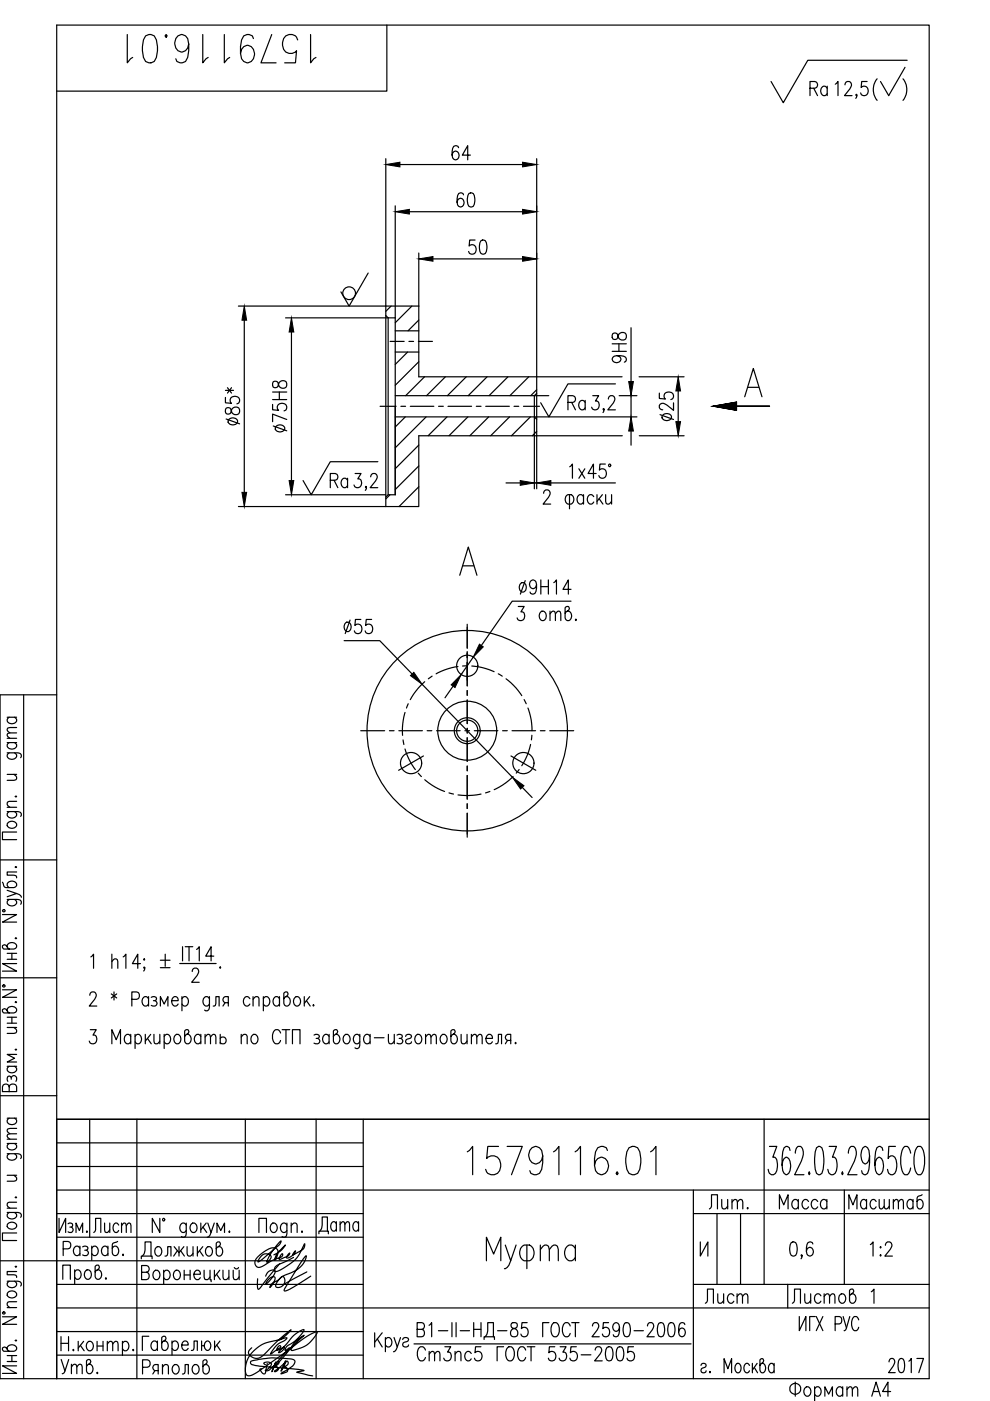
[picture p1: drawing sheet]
<svg xmlns="http://www.w3.org/2000/svg" width="210mm" height="297mm" viewBox="0 0 210 297" stroke-linecap="round" stroke-linejoin="round" font-family="sans-serif">
<defs><g id="words">
<text font-size="11" x="102" y="270.2">Муфта</text>
<text font-size="10.6" x="97.7" y="250.5">1579116.01</text>
<text font-size="10.1" x="25.8" y="14.5">1579116.01</text>
<text font-size="8.4" x="183.8" y="22.6">( )</text>
<g font-size="7.1">
<text x="66.3" y="262.8">Дата</text>
<text x="86.4" y="289.6">%%OCт3nc5 ГОСТ 535-2005</text>
</g>
<g font-size="6.6">
<text x="170.4" y="21.5">Ra</text>
<text x="94.5" y="35.3">64</text>
<text x="95.6" y="45.2">60</text>
<text x="133.7" y="78" transform="rotate(-90 133.7 78)">9H8</text>
<text x="119.2" y="88.2">Ra</text>
<text x="51.9" y="91.4" transform="rotate(-90 51.9 91.4)">85*</text>
<text x="61.7" y="92.8" transform="rotate(-90 61.7 92.8)">75H8</text>
<text x="68.8" y="104.8">Ra</text>
<text x="109" y="127.4">9H14</text>
<text x="148.2" y="277.6">Лист</text>
<text x="166.9" y="277.6">Листов</text>
</g>
<g font-size="6.2">
<text x="98.1" y="55">50</text>
<text x="143.6" y="90.3" transform="rotate(-90 143.6 90.3)">25</text>
<text x="108.3" y="132.6">3 отв.</text>
<text x="149.2" y="257.5">Лит.</text>
<text x="164" y="257.5">Масса</text>
<text x="178.9" y="257.5">Масштаб</text>
<text x="18.7" y="262.5">Лист</text>
<text x="183.4" y="267.4">1:2</text>
<text x="11.6" y="292.5">Утв.</text>
<text x="28.9" y="292.5">Ряполов</text>
<text x="187.3" y="292.1">2017</text>
</g>
</g></defs>
<g fill="none" stroke="#000" stroke-width=".25">
<path d="M82 5.3v14h-70M179.2 18l.2-.6 .7-.1a.93 .93 0 0 1 .1 1.5l-1.2 1.5h1.6M192.3 12.8h-21l-5.2 9-2.6-4.5M81.8 33.6v73.8M84.8 34.9h26M113.8 33.6v70M78.1 57.9l-4.1 7-1.7-3M83.8 43.6v61.3h-1.5l-.5 .5M86.8 44.9h24M88.8 53.6v26.3h43.1M91.8 54.9h19M50.5 64.9h38.3"/>
<path d="M51.8 67.9v36.5M60.5 67.4h21.8v37.5M61.8 70.4v31.5M81.8 66.9l.5 .5h1.5M82.7 72.4h3M82.9 64.9l-1.1 1.1M83.8 74.6h5M83.8 70.1h5M86.4 74.6l-2.6 2.7M86.7 72.4h1M87.3 64.9l-3.5 3.5M88.7 72.4h3"/>
<path d="M88.8 67.9l-2.3 2.2M88.8 76.7l-5 5M90 79.9l-4 4M94.4 79.9l-4 4M98.9 79.9l-4 4M103.3 79.9l-4 4M107.7 79.9l-4 4M112.1 79.9l-4 4M133.8 69.5v11.4M135.5 79.9h9.5M80.1 97.9h-10.1l-4 7-1.7-3M80.6 86.1h3.4"/>
<path d="M83.8 88.4h51.2M83.8 83.9h32.6M85 86.1h1M85.9 88.4l-2.1 2.1M87 86.1h5M88.8 94.4l-5 5M88.8 98.8l-5 5M90.3 88.4l-6.5 6.6M93 86.1h1M94.8 88.4l-4 4M95 86.1h5M99.2 88.4l-4 4"/>
<path d="M101 86.1h1M103 86.1h5M103.6 88.4l-4 4M108 88.4l-4 4M109 86.1h1M111 86.1h3.4M112.4 88.4l-4 4M113.3 88.4v15.2M113.8 83.4l-.5 .5v4.5l.5 .5M113.8 82.6l-1.3 1.3M113.8 91.5l-.9 .9M120.8 99l.6-.6v3"/>
<path d="M122.7 99.4l1.3 2M124 99.4l-1.3 2M128.1 86.7l-.1 .2-.2-.2 .2-.1a.66 .66 0 0 1-.2 .9M128.3 98.4h-1.1l-.1 1.3a.87 .87 0 0 1 1.1-.2 .87 .87 0 0 1 .4 1 .82 .82 0 0 1-.7 .9 .82 .82 0 0 1-.9-.6M129 84.6l.2-.6 .7-.1a.94 .94 0 0 1 .1 1.6l-1.1 1.4h1.6M129.1 98.5h.3v.4h-.3zM130.5 81.4h-10.1l-4 7-1.8-3M131.3 83.9h3.7M131.9 92.4h-43.1v15h-7M133.8 83.9v4.5M133.8 91.4v3M135.5 92.4h9.5"/>
<path d="M156.2 86.1h7h-7M157.9 84.1l1.8-6 1.9 6M158.6 82.1h2.3M50.5 107.4h31.3M60.5 104.9h21.3M77.7 103.2l-.1 .2-.1-.2 .1-.1a.63 .63 0 0 1-.1 .9M78.6 101.1l.2-.6 .7-.1a.94 .94 0 0 1 .1 1.6l-1.1 1.4h1.6M82.7 104.9l-.9 .9M88.8 103.2l-4.2 4.2M98.1 120h2.3M107.3 102.4h3M113.3 102.4h.5"/>
<path d="M115.3 104.6l.2-.6 .7-.1a.94 .94 0 0 1 .1 1.5l-1.2 1.5h1.7M116.8 102.4h13.7M120.2 105l.9-.1a1.15 1.15 0 0 1 0 2h-.7a1.19 1.19 0 0 1-.2-1.9zM120.7 104.9v3M123.7 105.3a.67 .67 0 0 0-.6-.4 .67 .67 0 0 0-.6 .4 .91 .91 0 0 0-.1 1.1 .91 .91 0 0 0 1.1 .3l.2-.3M123.7 104.9v2M125.9 105.3a.66 .66 0 0 0-.6-.4 .66 .66 0 0 0-.7 .4 1.01 1.01 0 0 0 .8 1.6l.5-.5M126.4 100.4h-1.7l1.1-2v3M126.6 104.9v2M127 105.7l.8 1.2M127.7 104.9l-1.1 1.4M128.4 104.9l.1 1.8 .6 .2 .6-.6"/>
<path d="M129.7 104.9v2M73 135.8h7.5l6.9 7.1M73.3 132a.65 .65 0 0 1 1 .3 1.01 1.01 0 0 1-.8 1.6 1.19 1.19 0 0 1-.2-1.9zM74.2 131.5l-1 2.8M76.5 131.3h-1.1l-.2 1.3a.87 .87 0 0 1 1.1-.2 .87 .87 0 0 1 .4 1.1 .82 .82 0 0 1-.6 .8 .82 .82 0 0 1-1-.5M78.8 131.3h-1.2l-.1 1.3a.87 .87 0 0 1 1.1-.2 .87 .87 0 0 1 .4 1.1 .82 .82 0 0 1-.7 .8 .82 .82 0 0 1-.9-.5M97.5 122l1.8-6 1.8 6M99.1 132.4v5M99.1 138.1v7.3M100.3 139.3l-2.5 3.7M121.1 127.5h-12.5l-6.5 9.4M1.5 159.6l2.7 .1 .3 .4-.1 .5"/>
<path d="M1.5 157.4h2M1.5 156.5h2M1.5 152.1h2M1.9 159.6l-.2 .2a.64 .64 0 0 0 .2 1.1 1.01 1.01 0 0 0 1.6-.8l-.4-.5M1.9 157.4a.67 .67 0 0 0-.4 .7 .67 .67 0 0 0 .4 .6 1.01 1.01 0 0 0 1.6-.8l-.4-.5M1.9 152.1a.67 .67 0 0 0-.4 .6 .67 .67 0 0 0 .4 .6 1.01 1.01 0 0 0 1.6-.8l-.4-.4M3.5 155.4l-1.8 .1-.2 .5 .6 .5M3.5 154.2l-1.8 .2-.2 .4 .6 .6M5 147.3v145M12 147.3h-12v145h197v-287h-185v287M76.5 154.9h5.1M82.6 154.9h1"/>
<path d="M84.6 154.9h5M85.5 156.9l.1 .9M85.9 151.1a13.5 13.5 0 0 0-.5 4.8M85.9 158.8l1.1 2.7 1.1 1.7M86.6 149.2l-.4 .9M89.5 145.1l19.1 19.7M90.1 144.5l-1.4 1.4-1.7 2.4M90.6 154.9h1M91.6 143.4l-.8 .5M92.6 154.9h5M96.1 145.5l-1.7 2.4M97.1 141.3l-2.1 .5-2.5 1.1"/>
<path d="M98.6 154.9h1M99.1 141.2h-1M99.1 146.4v1M99.1 148.4v5M99.1 154.4v1M99.1 156.4v5M100 141.2a13.4 13.4 0 0 1 4.8 1.2M100.6 154.9h5M105.6 142.9l.9 .5M106.6 154.9h1M107.3 143.9l2.1 2 1.2 1.6M108.6 154.9h5"/>
<path d="M111.1 148.3l.5 .9M111.9 150.1l.7 2.6 .2 2.2M112.5 157.8a13.4 13.4 0 0 1-1.9 4.5M112.8 155.9l-.1 1M114.6 154.9h1M116.6 154.9h5M1.5 172.1l2.7 .1 .3 .3-.1 .6M1.5 171.2h2M1.5 164.2h2M1.7 174.5a1.06 1.06 0 0 1 1.1-.3 1.06 1.06 0 0 1 .7 .8 1.06 1.06 0 0 1-1.1 .6 1.06 1.06 0 0 1-.9-.9zM1.9 172.1l-.2 .2a.64 .64 0 0 0 .2 1 1.01 1.01 0 0 0 1.6-.8l-.4-.4M3 164.2l.5 .6-.1 .5-1.9 .1"/>
<path d="M3.2 168.9l.2-.1 .1 .1-.1 .1zM3.5 176.4h-3v1.6h3M3.5 169.9l-1.8 .1-.2 .6 .6 .6M88.7 163.9l.6 .8M89.8 160.3l-5.3 3M90.1 165.3a13.4 13.4 0 0 0 4.2 2.5M95.2 168.1l.9 .3M99.1 162.4v1M99.1 164.4v5M99.1 170.4v1M99.1 172.4v5.1M102 168.4a14.1 14.1 0 0 1-4.9 .1"/>
<path d="M103.9 167.8l-1 .3M108.3 160.3l5.3 3M108.8 164.6l-1.6 1.4-2.4 1.4M110.1 163.1l-.6 .8M110.7 166.9l2.1 2.2M0 182.3h12M.5 193.9h3l-3 1.6h3M.5 187l.5 1.1 2 .1a.64 .64 0 0 0 .5-.6 .64 .64 0 0 0-.4-.7 .91 .91 0 0 0-1.1 0 .91 .91 0 0 0-.3 1.1l.2 .2M.6 192.9h.4v.4h-.4zM1.5 190.7l2.7 .1 .3 .4-.1 .5M1.5 188.8l2 .6-2 .7M1.9 190.7l-.2 .2a.64 .64 0 0 0 .2 1.1 1.01 1.01 0 0 0 1.6-.8l-.4-.5"/>
<path d="M3.2 198.9l.2-.1 .1 .1-.1 .1zM3.2 183.8h.3l-.1 .2zM3.5 189.4l.6 .3 .4 .5M3.5 184.9h-2v.7l1.9 .1 .1 .4M0 207.3h12M.5 209.9h3l-3 1.6h3M.6 208.9h.4v.3h-.4zM1.5 200.8a1 1 0 0 1 1-1 1 1 0 0 1 1 1l-.5 .4h-2.2l-.3-.3v-.4l.5-.2 .2 .1 .7 .8M1.5 214.3a1 1 0 0 1 1-.9 1 1 0 0 1 1 .9l-.5 .5h-2.2l-.3-.4v-.3l.5-.2 .2 .1 .7 .8M1.5 202.1h2M1.5 203.4h2M1.5 217.8h2"/>
<path d="M1.5 215.7h2M1.5 216.9h2M2.5 202.1v1.3M2.5 215.7v1.2M3 217.8l.5 .6-.1 .6-1.9 .1M3.2 212.5l.2-.1 .1 .1-.1 .1zM3.5 204.3h-3l3 1.6h-3M19 211l.3-.6 .6-.1a.93 .93 0 0 1 .2 1.6l-1.2 1.4h1.6M19.1 218.3h1.3l-.7 1.2h.4a.94 .94 0 0 1 .3 1.3 .94 .94 0 0 1-1.4 .2l-.1-.3M19.3 202.9l.5-.6v3M23.6 210.7l1.1 .9M23.7 203.9l.6-.6 .6 .2 .1 1.8"/>
<path d="M23.7 202.3v3M24.2 210.3v1.7M24.7 210.7l-1.1 .9M26.1 202.9l.6-.6v3M27.7 219.7a.66 .66 0 0 0-.6-.4 .66 .66 0 0 0-.6 .4 .91 .91 0 0 0-.1 1.2 .91 .91 0 0 0 1.1 .3l.2-.3M27.7 219.3v2M28 211.9h1a.81 .81 0 0 0 .6-.8 .81 .81 0 0 0-.6-.8h-1v3M28.6 219.7a.66 .66 0 0 1 .7-.4 .66 .66 0 0 1 .6 .4 1 1 0 0 1-.8 1.6l-.5-.4M28.6 219.3v3M29.8 204.3h-1.7l1.1-2v3M30.6 203.3l.1 .2-.1 .1-.1-.1zM30.7 205.2l-.1 .1-.1-.1 .1-.2a.62 .62 0 0 1-.1 .9"/>
<path d="M30.8 219.3v2M31.5 211.7l-.2-.2a.8 .8 0 0 0-1 0 .8 .8 0 0 0-.2 .9l.4 .8a.65 .65 0 0 0 1-.3M31.5 211.3v2M32 219.3l-1.2 1.4M32.1 211.5a.7 .7 0 0 1 1.1 .2l-.1 .3-.6 .2M32.6 219.3l.1 1.9 .6 .1 .6-.6M32.9 212.2a.59 .59 0 0 1 .4 .5 .59 .59 0 0 1-.4 .6l-.8-.1M33.9 219.3v2M34 213.3v-2l.8 1.6 .8-1.6v2M34 203.6h2.1M34 205.2h2.1M34.8 219.7a.66 .66 0 0 1 .6-.4 .66 .66 0 0 1 .7 .4 1 1 0 0 1-.8 1.6l-.5-.4"/>
<path d="M34.8 219.3v3M35 202.3v2.6M36.4 212.2h1.4a.66 .66 0 0 0-.4-.9 .66 .66 0 0 0-.9 .4 1 1 0 0 0 .8 1.6l.5-.4M37.2 219.5l.2-.2a1 1 0 0 1 1 1 1 1 0 0 1-1 1 1.18 1.18 0 0 1-.2-1.8zM38.1 204.3h7.7M38.6 211.7l.4-.4a1 1 0 0 1 1 1 1 1 0 0 1-1 1l-.4-.4M38.6 211.3v3M38.7 200.7v3M39.3 200.7h1.6M39.6 219.3a1 1 0 0 1 .9 1 1 1 0 0 1-.9 1l-.5-.6v-2.1l.4-.3h.3l.3 .4-.1 .3-.9 .7M40.1 200.7v3M40.8 206l.2-.6 .7-.1a.94 .94 0 0 1 .1 1.5l-1.2 1.5h1.6"/>
<path d="M41.7 201.3l.5-.6v3M42.6 219.7l-.5-.4a1 1 0 0 0-.9 1 1 1 0 0 0 .9 1l.5-.4M42.6 219.3v2M43.5 219.9l.6-.6 .4 .2 .1 1.8M43.5 219.3v2M44.4 211.7l-.4-.4a1 1 0 0 0-1 1 1 1 0 0 0 1 1l.4-.4M44.4 211.3l-.1 2.7-.3 .3-.6-.1M44.6 219.9l.6-.6 .5 .2 .1 1.8M45.2 213.3l.5-.1 .1-1.9h.7v2M45.3 202.7h-1.7l1.2-2v3M46.7 205v.3l-.1-.1zM46.7 219.3v2"/>
<path d="M47.7 212.6l-.4 .7M48.4 212.6h-.7l-.2-.2a.67 .67 0 0 1 .2-1.1h.7v2M51.1 219.9l.6-.6 .6 .2 .1 1.8M51.1 219.3v2M53 211.7l-.3-.2a.8 .8 0 0 0-.9 0 .8 .8 0 0 0-.2 .9 .8 .8 0 0 0 .9 .9l.5-.4M53.6 219.5l.2-.2a1 1 0 0 1 .9 1 1 1 0 0 1-.9 1 1.17 1.17 0 0 1-.2-1.8zM53.7 211.9l.5-.6 .6 .2 .1 1.8M53.7 211.3v2M55.8 211.7a.66 .66 0 0 1 .7-.4 .66 .66 0 0 1 .6 .4 1 1 0 0 1-.8 1.6l-.5-.4M55.8 211.3v3M59.3 211.7a.66 .66 0 0 0-.7-.4 .66 .66 0 0 0-.6 .4 .91 .91 0 0 0 0 1.2 .91 .91 0 0 0 1 .3l.3-.3M59.3 211.3v2"/>
<path d="M59.5 219a.8 .8 0 0 0-.8-.7 .8 .8 0 0 0-.8 .7 1.88 1.88 0 0 0 .6 2.3 .84 .84 0 0 0 1-.7M59.8 218.3h1.6M60.6 211.3a1 1 0 0 1 1 1 1 1 0 0 1-1 1l-.4-.6v-2.1l.3-.3h.4l.2 .4-.1 .3-.8 .7M60.6 218.3v3M62.6 211.5l.2-.2a1 1 0 0 1 .9 1 1 1 0 0 1-.9 1 1.17 1.17 0 0 1-.2-1.8zM64.5 211.3v2M65 212.2l.8 1.1M65.7 211.3l-1.2 1.4M66.5 213l.1 .2-.1 .1-.2-.1zM66.6 219.5a.72 .72 0 0 1 1.1 .2l-.1 .3-.6 .2M69.8 219.7l-.5-.4a1 1 0 0 0-.9 1 1 1 0 0 0 .9 1l.5-.4M69.8 219.3v2"/>
<path d="M71.1 219.3a1 1 0 0 1 1 1 1 1 0 0 1-1 1l-.4-.6v-2.1l.3-.3h.4l.2 .4-.1 .3-.8 .7M73.1 219.5a.8 .8 0 0 1 .9 0 .8 .8 0 0 1 .2 .9 .8 .8 0 0 1-.9 .9 1.18 1.18 0 0 1-.2-1.8zM76.3 219.7l-.1-.1a.58 .58 0 0 0-.9-.1 1.06 1.06 0 0 0-.4 1.1 1.06 1.06 0 0 0 .9 .7l.5-.4M76.3 219.3l-.1 2.7a.58 .58 0 0 1-.9 .2M78.5 219.7l-.3-.2a.8 .8 0 0 0-.9 0 .8 .8 0 0 0-.2 .9l.3 .8a.65 .65 0 0 0 1.1-.3M78.5 219.3v2M82.3 219.3l.2 1.9 .5 .1 .6-.6M83.6 219.3v2M84.2 219.5a.71 .71 0 0 1 1.1 .2l-.1 .3-.6 .2M86 219.7a.66 .66 0 0 1 .6-.4 .66 .66 0 0 1 .7 .4l-.2 .3-.8 .3a.55 .55 0 0 0-.2 .9 .73 .73 0 0 0 1.2-.3M88.3 219.5a.8 .8 0 0 1 .9 0 .8 .8 0 0 1 .2 .9 .8 .8 0 0 1-.9 .9 1.18 1.18 0 0 1-.2-1.8zM90.2 219.9l.6-.6 .5 .2 .1 1.8"/>
<path d="M90.2 219.3v2M91.4 219.9l.5-.6 .5 .2 .1 1.8M93.7 219.5l.2-.2a1 1 0 0 1 .9 1 1 1 0 0 1-.9 1 1.17 1.17 0 0 1-.2-1.8zM96.1 219.3a1 1 0 0 1 .9 1 1 1 0 0 1-.9 1l-.5-.6v-2.1l.3-.3h.4l.2 .4-.1 .3-.8 .7M97.8 219.3l.1 1.9 .6 .1 .5-.6M99 219.3v2M99.9 219.9l.6-.6 .5 .2 .1 1.8M99.9 219.3v2M101.1 219.9l.6-.6 .4 .2 .1 1.8M0 232.3h12M1.5 237.1h2M1.5 226.1h2"/>
<path d="M1.9 237.1a.67 .67 0 0 0-.4 .6 .67 .67 0 0 0 .4 .6 .91 .91 0 0 0 1.2 .1 .91 .91 0 0 0 .3-1.1l-.3-.2M1.9 230.4a.73 .73 0 0 0-.7-.6 .73 .73 0 0 0-.7 .6v1h3v-1a.82 .82 0 0 0-.8-.6 .82 .82 0 0 0-.8 .6v1M1.9 226.1a.67 .67 0 0 0-.4 .6 .67 .67 0 0 0 .4 .6 1.01 1.01 0 0 0 1.6-.8l-.4-.4M2.4 228.5a.59 .59 0 0 1 .6-.5 .59 .59 0 0 1 .5 .5l-.1 .8M2.4 228.8v-.3l-.5-.4a.73 .73 0 0 0-.2 1.2M3.2 222.5l.2-.1 .1 .1-.1 .1zM3.5 239.2l-1.8 .2-.2 .4 .6 .6M3.5 223.6h-2l1.6 .8-1.6 .8h2M12 237.3h185h-185M19 237.3v25M23.7 221.3v-3l.9 2.1 .9-2.1v3M29 237.3v55"/>
<path d="M31.3 220.2l.8 1.1M46.7 220.2a.73 .73 0 0 1 1.2 0 .73 .73 0 0 1-.4 1.1h-.5l-.3-.3M52 237.3v55M62 221.3v-3h1.6v3M67 237.3v55M67.4 220.2a.59 .59 0 0 1 .4 .5 .59 .59 0 0 1-.4 .6l-.8-.1M77 237.3v55M79.4 220h2M85 220.2a.59 .59 0 0 1 .4 .5 .59 .59 0 0 1-.4 .6l-.8-.1M103 220.2h1.4a.67 .67 0 0 0-.4-.9 .67 .67 0 0 0-.9 .4 .99 .99 0 0 0 .8 1.6l.5-.4M105.1 221.3l.4-.1 .2-1.9h.6v2M107.6 220.6l-.5 .7"/>
<path d="M108.3 220.6h-.7l-.2-.2a.67 .67 0 0 1 .2-1.1h.7v2M109.3 221l.1 .2-.1 .1-.1-.1zM162 237.3v35M1.5 257.1l2.7 .1a.59 .59 0 0 1 .2 .9M1.5 244.6l2.7 .1a.59 .59 0 0 1 .2 .9M1.5 256.2h2M1.5 249.2h2M1.5 242.4h2M1.5 241.5h2M1.7 259.5a1.07 1.07 0 0 1 1.1-.3 1.07 1.07 0 0 1 .7 .8 1.06 1.06 0 0 1-1.1 .6 1.06 1.06 0 0 1-.9-.9zM1.9 257.1l-.1 .1a.59 .59 0 0 0-.1 .9 1.07 1.07 0 0 0 1.1 .3 1.07 1.07 0 0 0 .7-.9l-.4-.4M1.9 244.6l-.1 .1a.59 .59 0 0 0-.1 .9 1.07 1.07 0 0 0 1.1 .4 1.07 1.07 0 0 0 .7-.9l-.4-.5"/>
<path d="M1.9 242.4a.67 .67 0 0 0-.4 .7 .67 .67 0 0 0 .4 .6 1.01 1.01 0 0 0 1.6-.8l-.4-.5M3 249.2l.5 .6-.1 .5-1.9 .1M3.2 253.9l.2-.1 .1 .1-.1 .1zM3.5 254.9l-1.8 .1-.2 .6 .6 .6M3.5 240.4l-1.8 .1-.2 .5 .6 .5M12 252.3h185M12 247.3h65M12 242.3h65M12 257.3h65M12.5 258.3v3l1.4-3v3M14.4 259.5a.59 .59 0 0 1 1 .2l-.1 .3-.5 .2M33.9 258.3v3l-1.6-3v3"/>
<path d="M34.5 258.4h.4v.4h-.4zM39.5 259.7l-.1-.1a.58 .58 0 0 0-.9-.1 1.06 1.06 0 0 0-.4 1.1 1.06 1.06 0 0 0 .9 .7l.5-.4M39.5 259.3l-.1 2.7a.58 .58 0 0 1-.9 .2M40.6 259.5l.3-.2a1 1 0 0 1 .9 1 1 1 0 0 1-.9 1 1.18 1.18 0 0 1-.3-1.8zM42.6 259.3v2M43.7 259.3l-1.1 1.4M44.1 259.3l.6 2 .7-2M57.6 259.5l.3-.2a1 1 0 0 1 .9 1 1 1 0 0 1-.9 1 1.17 1.17 0 0 1-.3-1.8zM60.8 259.7l-.4-.4a1 1 0 0 0-1 1 1 1 0 0 0 1 1l.4-.4M60.8 259.3l-.1 2.7-.3 .3-.6-.1M61.7 259.9l.6-.6 .6 .2 .1 1.8M61.7 259.3v2"/>
<path d="M147 257.3h50M147 252.3v40M152 257.3v15M157 257.3v15M163.1 243.1h1.6l-.8 2.2h.4a3.1 3.1 0 0 1 .1 3.5l-.4 .3h-.4l-.5-.3-.2-.9M167.5 243.9l-.1-.6-.5-.2h-.2l-.5 .2a10.4 10.4 0 0 0-.2 4.9l.2 .6 .6 .3a2.33 2.33 0 0 0 .7-2.9l-.3-.6-.5-.3-.5 .3-.2 .6-.2 .9M168.6 244.5a1.71 1.71 0 0 1 .6-1.4h.6a1.95 1.95 0 0 1 .4 2.2l-1.7 3.8h2M171.6 248.5l.1 .3-.1 .3-.2-.3zM173.1 243.3l.4-.2h.3l.5 .2a8.7 8.7 0 0 1 0 5.5l-.5 .3h-.3l-.4-.3a8.9 8.9 0 0 1 0-5.5zM175.8 243.1h1.5l-.8 2.2h.4a3.1 3.1 0 0 1 .2 3.5l-.5 .3h-.4l-.4-.3-.3-.9M178.6 248.5l.2 .3-.2 .3-.1-.3zM179 252.3v20"/>
<path d="M179.9 244.5a1.67 1.67 0 0 1 .5-1.4h.6a1.95 1.95 0 0 1 .4 2.2l-1.7 3.8h2M184.4 245.1l-.2 .8-.3 .6-.5 .3a2.33 2.33 0 0 1-.7-2.9l.3-.6 .4-.2 .5 .2a7.8 7.8 0 0 1 0 5.5l-.6 .3-.5-.3-.1-.6M187.2 243.9l-.2-.6-.4-.2-.7 .2a8.7 8.7 0 0 0 0 5.5l.6 .3a2.31 2.31 0 0 0 .7-2.9l-.3-.6-.6-.3-.4 .3-.4 1.5M189.9 243.1h-1.5l-.1 2.5 .6-.5h.4a2.55 2.55 0 0 1 .7 3.1l-.3 .6-.4 .3h-.4l-.5-.3-.2-.9M193.1 244.5l-.2-.6a.99 .99 0 0 0-1.1-.8 5.5 5.5 0 0 0 0 6 1.22 1.22 0 0 0 1.3-1.5M194.6 243.1a1.23 1.23 0 0 1 1.3 1.4 5.3 5.3 0 0 1-.7 4.6 1.23 1.23 0 0 1-1.3-1.5 5.2 5.2 0 0 1 .7-4.5zM0 267.3h77M.5 279.2h3l-3 1.6h3M.6 278.2h.4v.3h-.4zM1.5 271.6l2.7 .2 .3 .3-.1 .6M1.5 277.2h2M1.7 274a1.07 1.07 0 0 1 1.1-.3 1.07 1.07 0 0 1 .7 .9 1.06 1.06 0 0 1-1.1 .6 1.06 1.06 0 0 1-.9-.9z"/>
<path d="M1.9 271.6l-.2 .3a.64 .64 0 0 0 .2 1 1.01 1.01 0 0 0 1.6-.8l-.4-.5M3.2 268.6l.2-.2 .1 .2-.1 .1zM3.5 276l-1.8 .1-.2 .6 .6 .5M3.5 269.6h-2v.7l1.9 .1 .1 .4M3.5 261.4h-3v1.6h3M12 277.3h185M12 272.3h65M12 262.3h65M13.3 271.2v-3h1.6v3M13.4 264.8h1a.81 .81 0 0 0 .6-.8 .81 .81 0 0 0-.6-.8h-1v3M15.1 260.2a.61 .61 0 0 1 .4 .5 .61 .61 0 0 1-.4 .6l-.7-.1M15.8 269.7a.66 .66 0 0 1 .7-.5 .66 .66 0 0 1 .6 .5 1.01 1.01 0 0 1-.8 1.5l-.5-.4"/>
<path d="M15.8 269.2v3M16.1 261.3v-2l.7 1.6 .7-1.6v2M16.9 264.6l-.4-.4a1 1 0 0 0-.9 1 1 1 0 0 0 .9 1l.4-.4M16.9 264.2v2M17.5 264.4a.71 .71 0 0 1 1.2 .2l-.2 .3-.5 .2M18.2 269.4a.65 .65 0 0 1 1.1 .3 1.01 1.01 0 0 1-.8 1.5 1.19 1.19 0 0 1-.3-1.8zM18.3 265.1a.59 .59 0 0 1 .5 .5 .59 .59 0 0 1-.5 .6l-.8-.1M19.5 264.6l.4-.4a1 1 0 0 1 .9 1 1 1 0 0 1-.9 1l-.4-.4M19.5 264.2v3M20.6 269.2a1 1 0 0 1 1 1 1 1 0 0 1-1 1l-.4-.5v-2.2l.3-.3h.4l.2 .5-.1 .3-.8 .7M22.5 271l.1 .1-.1 .1-.2-.1zM22.9 264.6a.66 .66 0 0 0-.6-.4 .66 .66 0 0 0-.7 .4 .91 .91 0 0 0 0 1.2 .91 .91 0 0 0 1.1 .3l.2-.3"/>
<path d="M22.9 264.2v2M24.9 263.2l-1 .4-.1 2a.64 .64 0 0 0 .6 .6 .64 .64 0 0 0 .7-.4 .9 .9 0 0 0 0-1.1 .9 .9 0 0 0-1.1-.3l-.2 .2M26.1 265.9v.3l-.1-.1zM30 266.9v-.6h2.2v.6M30 269.7h1.1a.81 .81 0 0 1 .6 .8 .81 .81 0 0 1-.6 .8h-1.1v-3h1.1a.73 .73 0 0 1 .5 .7 .73 .73 0 0 1-.5 .7M30.2 266.3a3.1 3.1 0 0 0 .6-3h1.2v3M32.8 269.5a.8 .8 0 0 1 .9 0 .8 .8 0 0 1 .2 1 .8 .8 0 0 1-.9 .8 1.18 1.18 0 0 1-.2-1.8zM33.2 264.5a.64 .64 0 0 1 1 .2 1.01 1.01 0 0 1-.8 1.6 1.19 1.19 0 0 1-.2-1.8zM34.7 269.7l.2-.2a.8 .8 0 0 1 1 0 .8 .8 0 0 1 .2 1 .8 .8 0 0 1-.9 .8l-.5-.4M34.7 269.3v3M35 266.3l.4-.1 .2-1.9h.6v2M36.9 264.3l1.1 1.3 1-1.3"/>
<path d="M37.1 269.5a.8 .8 0 0 1 .9 0 .8 .8 0 0 1 .2 1 .8 .8 0 0 1-.9 .8 1.18 1.18 0 0 1-.2-1.8zM37.6 265.2l-.8 1.1M38 264.3v2M38.3 265.2l.8 1.1M39.1 270.3h1.2M39.1 269.3v2M39.7 264.3l.1 1.9 .6 .1 .5-.6M40.3 269.3v2M40.9 264.3v2M41.1 270.2h1.4a.67 .67 0 0 0-.4-.8 .67 .67 0 0 0-.9 .3 .99 .99 0 0 0 .8 1.6l.5-.4M41.8 264.3v2M42.3 265.2l.8 1.1"/>
<path d="M43 264.3l-1.2 1.4M43 260.2l.8 1.1M43.3 269.3l.1 1.9 .6 .1 .5-.6M43.9 264.5a.64 .64 0 0 1 1 .2 1.01 1.01 0 0 1-.8 1.6 1.19 1.19 0 0 1-.2-1.8zM44.5 269.3v2h.3v.4M44.7 261.3l-.2 .6-.5 .4M45.5 269.3v2M45.9 270.2l.8 1.1M46 261.3v-2l.8 1.6 .8-1.6v2M46.3 264.3a1 1 0 0 1 .9 1 1 1 0 0 1-.9 1l-.5-.6v-2.1l.4-.3h.3l.3 .4-.2 .3-.8 .7M46.6 269.3l-1.1 1.4M47.3 269.3l.1 1.9 .6 .1 .5-.6"/>
<path d="M48.5 269.3v2M48.6 261l.1 .2-.1 .1zM49.4 269.3l.2 1.9 .5 .1 .6-.6M49.7 268.7a.5 .5 0 0 0 .4 .3 .5 .5 0 0 0 .5-.3M50.7 269.3v2M54.9 261.3v-3h1.6v3M55.4 266.3a1.22 1.22 0 0 1 2.1 .2l-.6 .9-.3 .2a7.9 7.9 0 0 1 1.9-3.3l1.1-1.2a1.83 1.83 0 0 1-1.1 1.4l-2.6 2.3a1.34 1.34 0 0 1-1.2 .7zM56.3 270.6a1.4 1.4 0 0 1 2-1.2 4.7 4.7 0 0 1-1.9 2.9h-.1a1.94 1.94 0 0 1 1.9-1.6l.1 .1a3.2 3.2 0 0 1-1.1 2.2 2.14 2.14 0 0 1 1.7-1.6l1-.8a1.31 1.31 0 0 1 .4 1.6 1.31 1.31 0 0 1-1.5 .8l-.3-.1a2.57 2.57 0 0 1 1.8-2.5 6.8 6.8 0 0 0 4.4-3.1l.2-1.1-1.7 2.4-2.8 4.5-.1 .5a3 3 0 0 0 2.1-.8l3.5-2.2M58.1 266.1a4.7 4.7 0 0 0 2.4-2.1l-.3 .3a5 5 0 0 0-2 2.9 2.4 2.4 0 0 0 .7-1.8 1.11 1.11 0 0 0-1.8-.7 5.2 5.2 0 0 0-3.1 2.9 1 1 0 0 0 .6 1.1 1 1 0 0 0 1.2-.3 15.1 15.1 0 0 1 3.9-2l.2-.3v-.3l-.4 .3-.3 .6v.3h.2a4 4 0 0 0 2-1.1v-.2l-.5 .5a.27 .27 0 0 0-.2 .3 .27 .27 0 0 0 .2 .2 2.38 2.38 0 0 0 1.8-1.5l-.5 .6-.1 .2h.2a5.7 5.7 0 0 0 2.2-1.6l.1-.7-.2 .3a8.3 8.3 0 0 1-4.5 5l-1 .5a.51 .51 0 0 1-.7 0 .51 .51 0 0 1 .1-.8l.6-.5 3.3-1.6M59.3 267.9l-4.5 5.5-.2-.5v-1.8M65.1 269.7l-5.1 2.7M147 272.3h50"/>
<path d="M148.5 263.3v3l1.6-3v3M167.8 263.5l.5-.2a1.46 1.46 0 0 1 .7 1.7l-.3 1.2-.6 .1a1.46 1.46 0 0 1-.7-1.7zM169.5 279.1v3l1.4-3v3M170.1 266.2l-.2 .1-.1-.1 .1-.2a.66 .66 0 0 1-.1 .9M172.3 263.7l-.1-.2-.3-.2-.6 .2a2.82 2.82 0 0 0 0 2.7 .89 .89 0 0 0 1.2-.6 .89 .89 0 0 0-.7-1.1 .81 .81 0 0 0-.8 .8M172.9 279.1h-1.2v3M173.1 279.1l1.4 3M174.5 279.1l-1.4 3M178.8 279.1l.7 2.5M180.2 279.1l-.8 2.7-.4 .3M182.1 279.8a.7 .7 0 0 0-.7-.7 .7 .7 0 0 0-.7 .7 2.04 2.04 0 0 0 .5 2.3 .75 .75 0 0 0 .9-.7M184.7 273.9l.6-.6v3"/>
<path d="M1.5 286a1 1 0 0 1 1-.9 1 1 0 0 1 1 .9l-.5 .5h-2.2l-.3-.3v-.4l.5-.2 .2 .1 .7 .8M1.5 287.4h2M1.5 288.7h2M2.5 287.4v1.3M3.2 284.2l.2-.1 .1 .1-.1 .1zM3.5 289.6h-3l3 1.6h-3M12 287.3h65M12 282.3h65M12.9 283.4v3M12.9 284.8h1.6M14.5 283.4v3M16.6 284.4v2"/>
<path d="M17 285.2l.8 1.2M17.7 284.4l-1.1 1.4M18.6 284.5a.64 .64 0 0 1 1.1 .3 1.01 1.01 0 0 1-.8 1.6 1.18 1.18 0 0 1-.3-1.9zM20.6 284.4v2M21.8 284.4v2M22.8 285l.5-.6 .5 .1 .1 1.9M22.8 284.4v2M23.9 285l.6-.6 .4 .1 .1 1.9M26 284.8a.66 .66 0 0 1 .6-.4 .66 .66 0 0 1 .6 .4 1.01 1.01 0 0 1-.8 1.6l-.4-.4M26 284.4v3M31.5 283.3h-1.3v3M33.4 284.7a.67 .67 0 0 0-.6-.4 .67 .67 0 0 0-.7 .4 1.01 1.01 0 0 0 .8 1.6l.5-.4"/>
<path d="M33.4 284.3v2M34.8 284.3a1 1 0 0 1 .9 1 1 1 0 0 1-.9 1l-.5-.6v-2.1l.3-.3h.4l.2 .4-.1 .3-.8 .7M36.5 284.7a.66 .66 0 0 1 .6-.4 .66 .66 0 0 1 .6 .4 1.01 1.01 0 0 1-.8 1.6l-.4-.4M36.5 284.3v3M38.5 285.2h1.4a.67 .67 0 0 0-.4-.8 .67 .67 0 0 0-.9 .3 1.01 1.01 0 0 0 .8 1.6l.5-.4M40.6 286.3l.4-.1 .1-1.9h.7v2M42.7 285.3h.6a.88 .88 0 0 1 .8-1 1.07 1.07 0 0 1 .6 1.1 1.07 1.07 0 0 1-.8 .9 1.01 1.01 0 0 1-.6-1M42.7 284.3v2M45.5 284.3v2M46 285.2l.7 1.1M46.6 284.3l-1.1 1.4M56.3 289.3l-.4-.2a1.22 1.22 0 0 1 1.6 0 1.83 1.83 0 0 1-1.3 1.5h.3a3.2 3.2 0 0 0 1.9-1.6v-.2l-.8 2 .2-.4a2.74 2.74 0 0 1 1.2-1.8l.2 .2-.2 .4-.7 .4a.58 .58 0 0 1 .7 .7 .58 .58 0 0 1-.8 .4l.1-.1a7.3 7.3 0 0 0 2.3-2l-1 2.1 1.1-2a.37 .37 0 0 1 .5 .2 .37 .37 0 0 1-.3 .5l-.8 .4a.81 .81 0 0 1 .8 1l-1.3 .5 2.4-1.6 .3-.5a.68 .68 0 0 0 .1-.8 .68 .68 0 0 0-.8-.3l-1.9-.1a17.7 17.7 0 0 0-6.5 .7v.4a1.82 1.82 0 0 0 1.4 .5l9.7 .9 .2 .1-1.6 .4 3.4 .7"/>
<path d="M56.7 289.1l-.3 1.3a.76 .76 0 0 1-.4 .9l-.4-.2-.5-.7 .3-.2M59 284.2l1.8-.5-.3 .4a5.4 5.4 0 0 0-3.1 2.8v.2l2-1.4a.23 .23 0 0 0 .1-.3 .23 .23 0 0 0-.4 0l-.4 .5v.4l1.6-.7a1.32 1.32 0 0 1-1.2 1.2l1.5-1.7a7.7 7.7 0 0 1 3.7-3.2l.2 .1-.1 .3a9.7 9.7 0 0 1-3.6 3.2l-.3 .8 .9-.5-2.4 2.7-1.1 1.5 1.3-1.3 1.7-2a9.3 9.3 0 0 1 3.5-3.5l.1-.1-2.2 2.1-.5 .8-.1 .3a6 6 0 0 0 5.5-3.9 13.6 13.6 0 0 0-5.2 3.2l-4.2 3a17.2 17.2 0 0 1-4.9 3.1l-.5-.1a3.9 3.9 0 0 1 .4-3.9 7.8 7.8 0 0 1 6.1-3.6 6.3 6.3 0 0 0 2.8-2.2l-.1 .1a45.9 45.9 0 0 0-6 5.5 1.68 1.68 0 0 1-1.8 .4 1.68 1.68 0 0 1-1.1-1.4l.7-.7M79.4 282.6v3M80 283.9l1 1.7M81 282.6l-1.6 2M81.7 284a.67 .67 0 0 1 .6-.4 .67 .67 0 0 1 .7 .4 1.01 1.01 0 0 1-.8 1.6l-.5-.4M81.7 283.6v3M83.5 283.6l.7 2 .7-2M84.2 285.6l-.4 .8-.4 .2M87.8 284.9h58.7M88.4 281.9h1a.73 .73 0 0 0 .6-.8 .73 .73 0 0 0-.6-.7h-1v3h1a.82 .82 0 0 0 .6-.8 .82 .82 0 0 0-.6-.7M91 281l.5-.6v3"/>
<path d="M95.8 280.4v3M96.7 280.4v3M100.4 280.4v3M102 280.4v3M102.9 283.4a3.2 3.2 0 0 0 .5-3h1.2v3M108.5 280.6a.68 .68 0 0 0 .2 1 .98 .98 0 0 1 1 .7 .98 .98 0 0 1-.5 1.1 .87 .87 0 0 1-1-.7 .87 .87 0 0 1 .7-1l.4-.1a.61 .61 0 0 0 .4-.6 .61 .61 0 0 0-.5-.6zM111.8 280.4h-1.1l-.1 1.3a.84 .84 0 0 1 1-.2 .84 .84 0 0 1 .4 1.1 .78 .78 0 0 1-.7 .8 .78 .78 0 0 1-.9-.6M116.4 280.4h-1.3v3M117.3 280.6l.2-.2a.98 .98 0 0 1 1.1 1.2 1.83 1.83 0 0 1-.7 1.8 .97 .97 0 0 1-1.1-1.1 2.13 2.13 0 0 1 .5-1.7zM120.9 281.1a.77 .77 0 0 0-.8-.7 .77 .77 0 0 0-.7 .7 1.92 1.92 0 0 0 .5 2.3 .81 .81 0 0 0 1-.7M121.2 280.4h1.6M122 280.4v3"/>
<path d="M125.6 281.1l.2-.5 .7-.2a.95 .95 0 0 1 .1 1.6l-1.1 1.4h1.6M129 280.4h-1.1l-.1 1.3a.84 .84 0 0 1 1.1-.2 .84 .84 0 0 1 .4 1.1 .78 .78 0 0 1-.7 .8 .78 .78 0 0 1-.9-.6M131.3 281.4a.79 .79 0 0 1-.7 .9 .96 .96 0 0 1-.7-1 .96 .96 0 0 1 .8-.9l.3 .2a2.58 2.58 0 0 1 0 2.7l-.5 .1-.4-.1-.1-.3M132.4 280.6l.6-.2a1.49 1.49 0 0 1 .7 1.7l-.4 1.2-.5 .1a1.49 1.49 0 0 1-.7-1.7zM137.3 281.1l.2-.5 .7-.2a.95 .95 0 0 1 .1 1.6l-1.1 1.4h1.5M139.7 280.6l.6-.2a1.49 1.49 0 0 1 .6 1.7l-.3 1.2-.6 .1a1.49 1.49 0 0 1-.6-1.7zM141.9 280.6l.6-.2a1.49 1.49 0 0 1 .6 1.7l-.3 1.2-.6 .1a1.51 1.51 0 0 1-.6-1.7zM145.2 280.8l-.1-.2-.6-.2a1.67 1.67 0 0 0-.6 2l.1 .6a.64 .64 0 0 0 .6 .4 .64 .64 0 0 0 .6-.4 .85 .85 0 0 0 0-1 .85 .85 0 0 0-1-.3l-.3 .7M150.5 290.8v.3zM153.5 291.1v-3l.8 2.1 .8-2.1v3M156.1 289.2l.2-.1a1.05 1.05 0 0 1 .9 .7 1.05 1.05 0 0 1-.4 1.1l-.5 .2a1.26 1.26 0 0 1-.2-1.9zM158.9 289.5l-.4-.4a1.05 1.05 0 0 0-.8 .7 1.05 1.05 0 0 0 .3 1.1l.5 .2 .4-.5"/>
<path d="M159.5 289.1v2M159.9 289.9l.7 1.2M160.5 289.1l-1 1.4M161.5 289.1a1.05 1.05 0 0 1 .9 .7 1.05 1.05 0 0 1-.4 1.1l-.2 .2a.59 .59 0 0 1-.7-.6v-2.2l.3-.2 .4 .1a.74 .74 0 0 1-.5 1l-.2 .3M164.1 289.5l-.4-.4a1.03 1.03 0 0 0-.6 1.7l.3 .3h.3l.4-.5M164.1 289.1v2M168.6 293v3M170.8 294.2l.2-.2a1 1 0 0 1 .9 1 1 1 0 0 1-.9 1 1.17 1.17 0 0 1-.2-1.8zM172.7 294.5l.5-.5a1 1 0 0 1 .9 1 1 1 0 0 1-.9 1l-.5-.4M172.7 294v3M174.9 296v-2l.8 1.6 .8-1.6v2M177.1 280.7h.9a.85 .85 0 0 0 .5-.8 .85 .85 0 0 0-.5-.8h-.9v3"/>
<path d="M178.7 294.5l-.5-.5a1 1 0 0 0-.9 1 1 1 0 0 0 .9 1l.5-.4M178.7 294v2M179.6 294.6l.5-.6 .5 .2 .1 1.8M179.6 294v2M180.7 294.6l.6-.6 .4 .2 .2 1.8M184.8 296l.9-3 1 3M185.2 295h1.1M188.8 295h-1.7l1.2-2v3"/>
<circle cx="74" cy="62.2" r="1.35"/>
<circle cx="99.1" cy="154.9" r="21.2"/>
<circle cx="99.1" cy="154.9" r="6.3"/>
<circle cx="99.1" cy="154.9" r="2.25"/>
<circle cx="99.1" cy="141.2" r="2.25"/>
<circle cx="99.1" cy="154.9" r="2.75"/>
<circle cx="87.2" cy="161.8" r="2.25"/>
<circle cx="111" cy="161.8" r="2.25"/>
<circle cx="168.6" cy="294.5" r="1.17"/>
</g>
<g fill="#000" stroke="#000" stroke-width=".21">
<path d="M81.8 34.9l3-.5v1zM110.8 34.4l3 .5-3 .5zM83.8 44.9l3-.5v1zM88.8 54.9l3-.5v1zM110.8 54.4l3 .5-3 .5zM110.8 44.4l3 .5-3 .5zM51.8 64.9l.5 3h-1zM61.8 67.4l.5 3h-1zM133.8 88.4l.5 3h-1zM133.3 80.9h1l-.5 3zM143.8 79.9l.5 3h-1zM51.3 104.4h1l-.5 3z"/>
<path d="M61.3 101.9h1l-.5 3zM110.3 101.9l3 .5-3 .5zM113.8 102.4l3-.5v1zM101.7 136.6l.8 .5-2.2 2.2zM87 143.3l.7-.7 1.8 2.5zM97.8 143l-1.3 2.8-.8-.6zM108.6 164.8l2.5 1.8-.7 .7z"/>
<path d="M151.2 86.1l5-.9v1.8zM151.2 86.1l5-.9v1.8z"/>
</g>
<use href="#words"/>
</svg>
